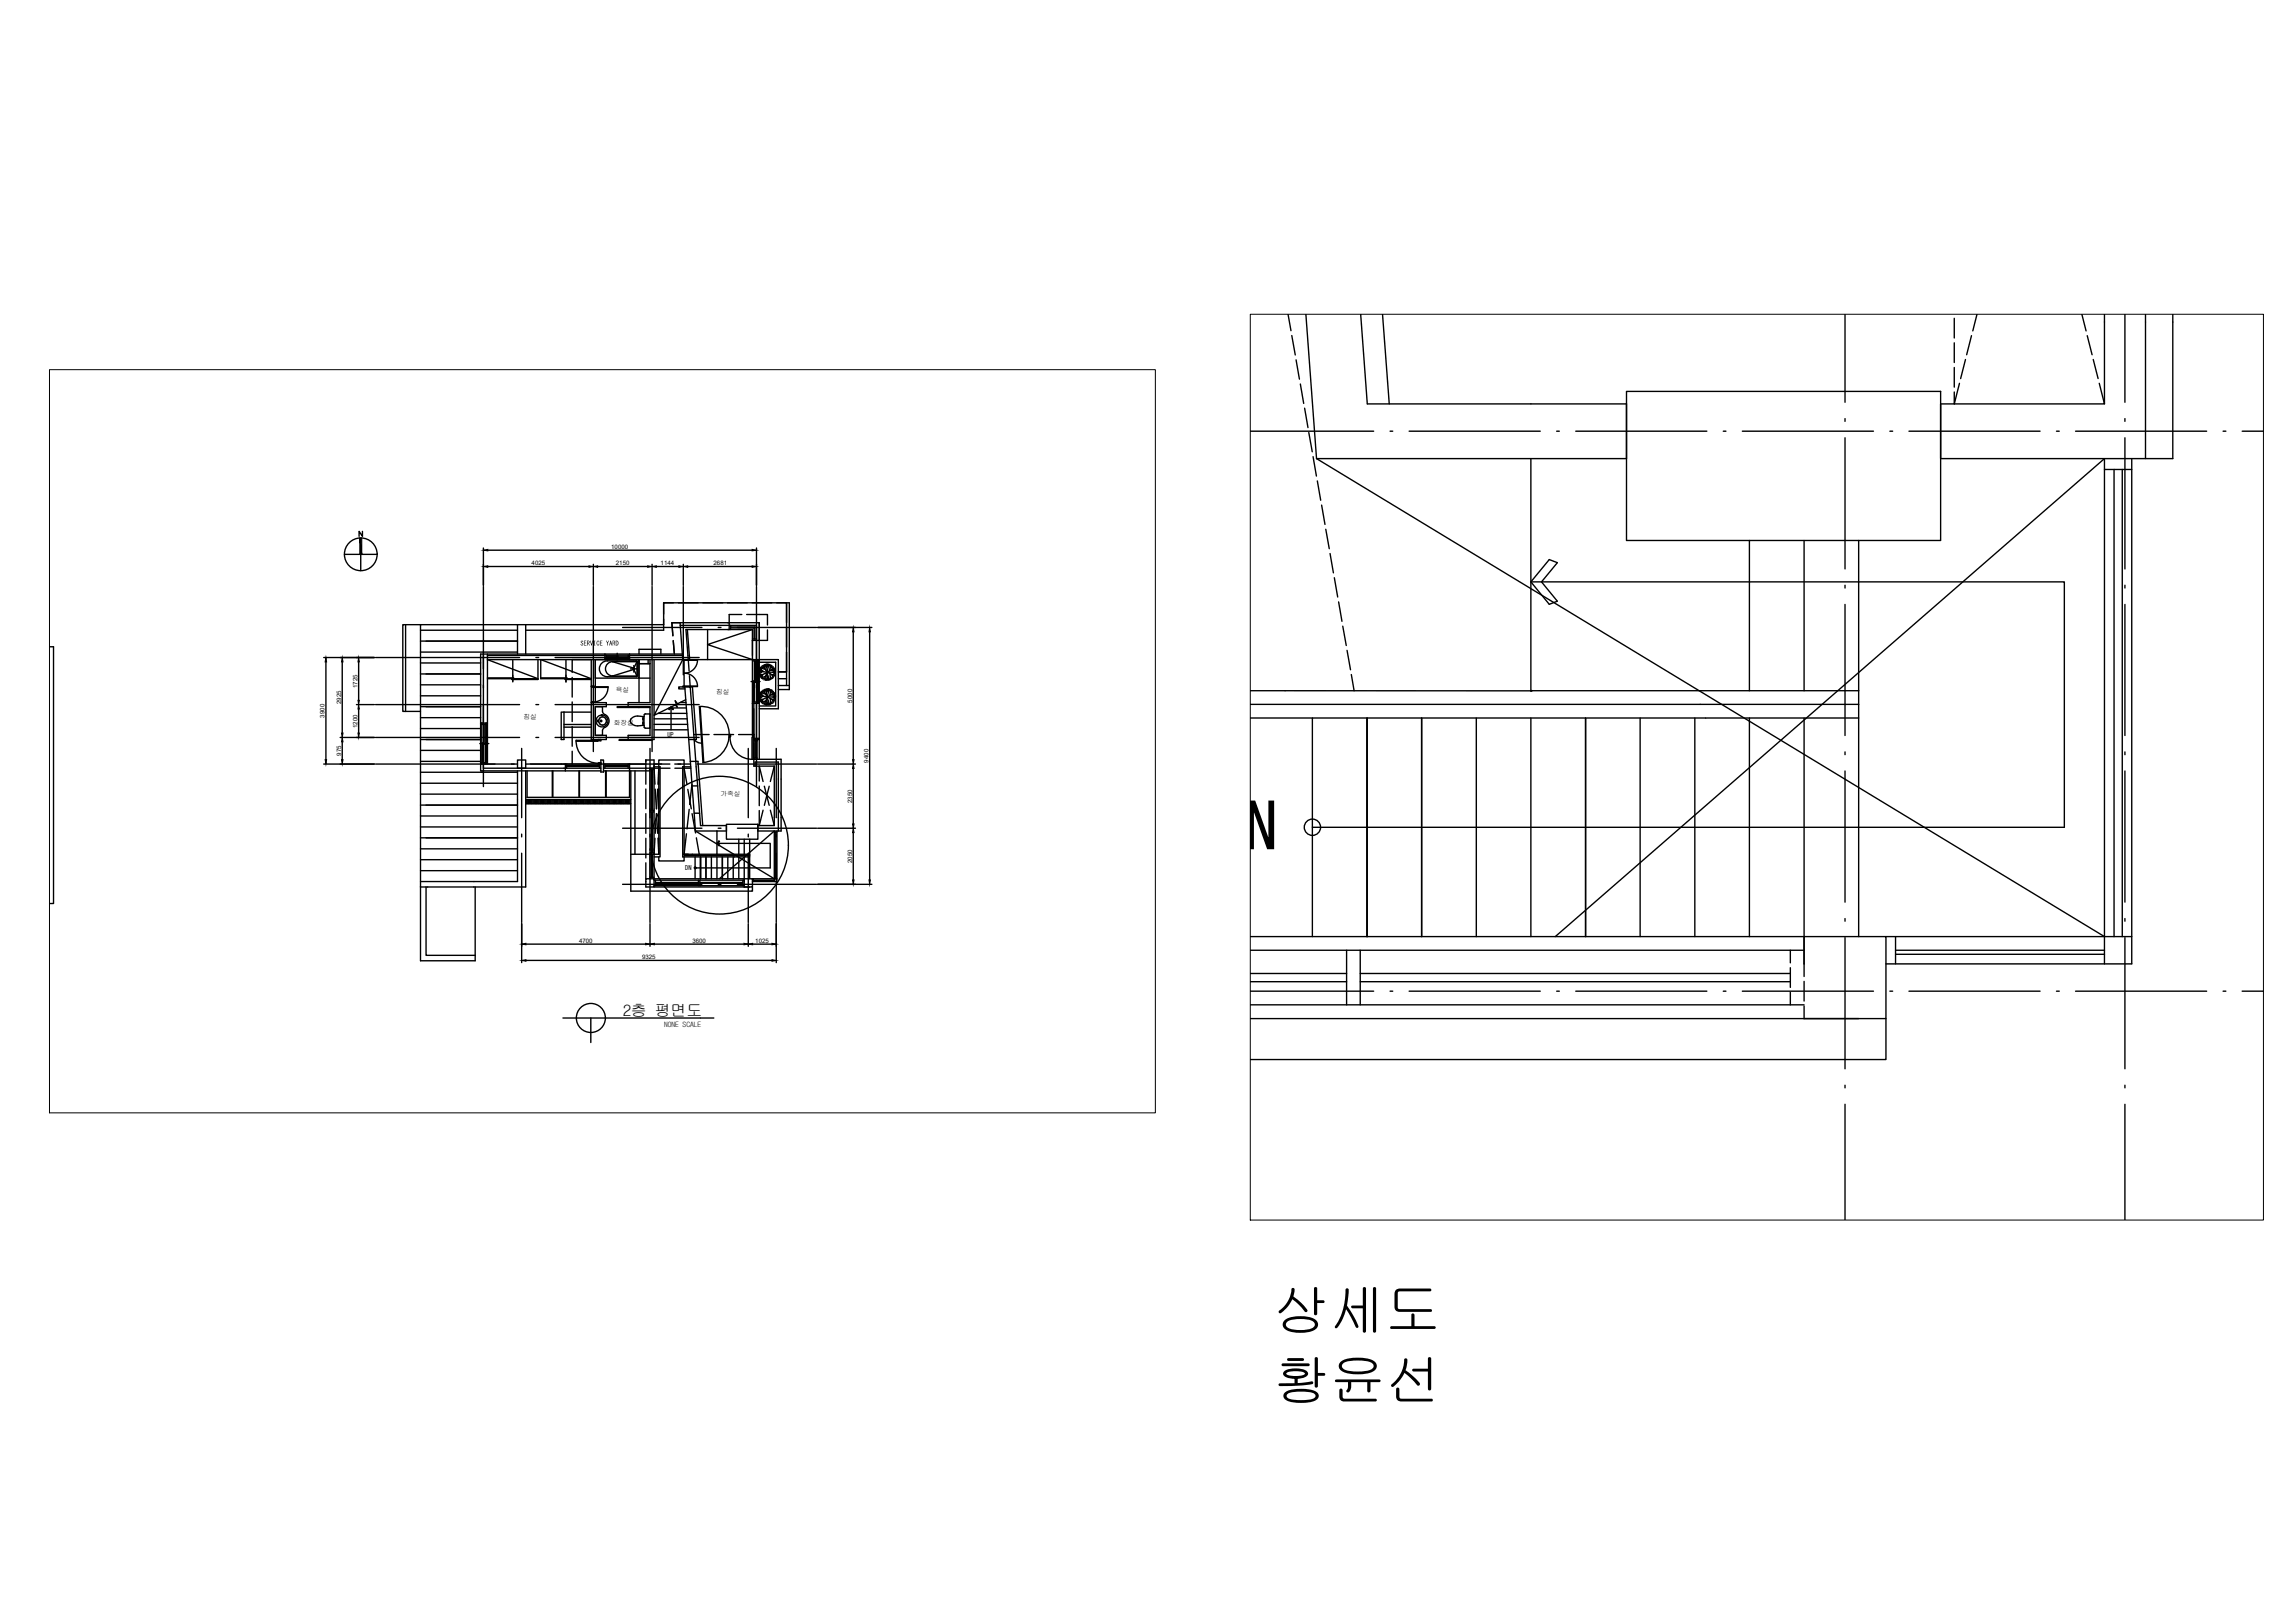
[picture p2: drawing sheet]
<svg xmlns="http://www.w3.org/2000/svg" width="420mm" height="297mm" viewBox="0 0 420 297" stroke-linecap="round" stroke-linejoin="round" font-family="sans-serif">
<defs><g id="words">
<text font-size="11.7" x="222.2" y="155.5">DN</text>
<g font-size="10.2">
<text x="233.1" y="243.4">상세도</text>
<text x="233.2" y="256.2">황윤선</text>
</g>
<text font-size="2.9" x="114.1" y="185.9">2층 평면도</text>
<text font-size="1.4" x="121.6" y="188">NONE SCALE</text>
<g font-size="1.2">
<text x="95.8" y="131.7">침실</text>
<text x="112.8" y="126.7">욕실</text>
<text x="131.1" y="127">침실</text>
<text x="112.4" y="132.7">화장실</text>
<text x="122.2" y="134.9">UP</text>
<text x="131.9" y="145.7">가족실</text>
<text x="125.4" y="159.2">DN</text>
</g>
<g font-size="1.1">
<text x="111.9" y="100.5">10000</text>
<text x="97.3" y="103.5">4025</text>
<text x="112.8" y="103.5">2150</text>
<text x="120.9" y="103.5">1144</text>
<text x="130.6" y="103.5">2681</text>
<text x="65.4" y="125.9" transform="rotate(-90 65.4 125.9)">1725</text>
<text x="59.4" y="131.3" transform="rotate(-90 59.4 131.3)">3900</text>
<text x="62.4" y="128.9" transform="rotate(-90 62.4 128.9)">2925</text>
<text x="156" y="128.6" transform="rotate(-90 156 128.6)">5000</text>
<text x="65.4" y="133.2" transform="rotate(-90 65.4 133.2)">1200</text>
<text x="62.4" y="138.3" transform="rotate(-90 62.4 138.3)">975</text>
<text x="159" y="139.6" transform="rotate(-90 159 139.6)">9400</text>
<text x="156" y="146.9" transform="rotate(-90 156 146.9)">2350</text>
<text x="156" y="158" transform="rotate(-90 156 158)">2050</text>
<text x="106" y="172.6">4700</text>
<text x="126.8" y="172.6">3600</text>
<text x="138.3" y="172.6">1025</text>
<text x="117.6" y="175.6">9325</text>
</g>
</g></defs>
<!-- layer: DIM -->
<g fill="none" stroke="#000" stroke-width=".25">
<path d="M66.4 97.2v1l-.7-1v1M9.1 118.4h.7v47h-.7M63.1 101.5h5.9M66 101.5v2.9M88.5 100.3v6.8M89.3 103.7h18.5M89.3 100.7h48.4M108.6 103.3v3.8M109.4 103.7h9.2M119.4 103.3v3.8M120.2 103.7h4.1M125.1 103.3v3.8"/>
<path d="M125.9 103.7h11.8M138.5 100.3v6.8M149.7 114.8h9.9M156.2 115.6v23.4M159.2 115.6v45.4M59.3 139.8h9.2M59.3 120.3h9.2M59.7 121.1v17.9M62.3 135h6.2M62.7 121.1v13.1M62.7 135.8v3.2M65.3 129h3.2"/>
<path d="M65.7 121.1v7.1M65.7 129.8v4.4M149.7 139.8h6.9M149.7 151.6h6.9M156.2 140.6v10.2M156.2 152.4v8.6M95.5 169v7.2M96.3 172.8h21.9M96.3 175.8h45M119 169v4.2M119.8 172.8h16.4M137 169v4.2"/>
<path d="M137.8 172.8h3.5M142.1 169v7.2M149.7 161.8h9.9M103.1 186.3h25.1M108.2 186.3v4.5M128.2 186.3h2.5"/>
<circle cx="66.1" cy="101.4" r="3"/>
<circle cx="108.2" cy="186.3" r="2.66"/>
</g>
<g fill="#000" stroke="#000" stroke-width=".18">
<path d="M88.5 103.7l.8-.1v.2zM88.5 100.7l.8-.2v.3zM107.8 103.6l.8 .1-.8 .1zM108.6 103.7l.8-.1v.2zM118.6 103.6l.8 .1-.8 .1zM119.4 103.7l.8-.1v.2zM124.3 103.6l.8 .1-.8 .1zM125.1 103.7l.8-.1v.2zM137.7 100.5l.8 .2-.8 .1zM137.7 103.6l.8 .1-.8 .1zM156.2 114.8l.2 .8h-.3zM159.2 114.8l.1 .8h-.2z"/>
<path d="M59.7 120.3l.1 .8h-.3zM59.5 139h.3l-.1 .8zM62.7 120.3l.1 .8h-.3zM62.5 134.2h.3l-.1 .8zM62.7 135l.1 .8h-.3zM62.5 139h.3l-.1 .8zM65.7 120.3l.1 .8h-.3zM65.5 128.2h.3l-.1 .8zM65.7 129l.1 .8h-.3zM65.5 134.2h.3l-.1 .8zM156.1 139h.3l-.2 .8zM156.2 139.8l.2 .8h-.3z"/>
<path d="M156.1 150.8h.3l-.2 .8zM156.2 151.6l.2 .8h-.3zM95.5 172.8l.8-.2v.3zM95.5 175.8l.8-.2v.3zM118.2 172.6l.8 .2-.8 .1zM119 172.8l.8-.2v.3zM136.2 172.6l.8 .2-.8 .1zM137 172.8l.8-.2v.3zM141.3 175.6l.8 .2-.8 .1zM141.3 172.6l.8 .2-.8 .1zM156.1 161h.3l-.2 .8zM159.1 161h.2l-.1 .8z"/>
<path d="M65.9 98.5v3h.3zM65.9 98.5h.3v3z"/>
</g>
<g fill="none" stroke="#000" stroke-width=".25">
<path d="M337.8 57.6v16M389 57.6v16M228.9 78.9h22.6M254.5 78.9h.5M258 78.9h24M285 78.9h.5M288.5 78.9h24M315.5 78.9h.5M319 78.9h24M337.8 76.6v.5M346 78.9h.5M349.5 78.9h24"/>
<path d="M376.5 78.9h.5M380 78.9h24M389 76.6v.5M407 78.9h.5M410.5 78.9h3.9M337.8 80.1v24M389 80.1v24M88.5 107.3v15.1M108.6 107.3v30.2M114 114.8h14.5M119.4 107.3v30.2M125.1 107.3v16.2"/>
<path d="M131.5 114.8h.5M135 114.8h14.5M138.5 107.3v15.1M337.8 107.1v.5M337.8 110.6v24M389 107.1v.5M389 110.6v24M68.7 139.8h21.9M68.7 135h26.4M68.7 120.3h26.4M68.7 129h26.4M88.5 125.4v.5"/>
<path d="M88.5 128.9v15.1M93.6 139.8h.5M95.5 137v12.7M97.1 139.8h24M98.1 135h.5M98.1 120.3h.5M98.1 129h.5M101.6 135h26.4M101.6 120.3h26.4M101.6 129h26.4M119 137v12.7M124.1 139.8h.5"/>
<path d="M127.6 139.8h21.9M137 137v12.7M138.5 125.4v.5M138.5 128.9v15.1M142.1 137v12.7M337.8 137.6v.5M389 137.6v.5M95.5 152.7v.5M95.5 156.2v12.6M114 151.6h14.5M119 152.7v.5M119 156.2v12.6"/>
<path d="M131.5 151.6h.5M135 151.6h14.5M137 152.7v.5M137 156.2v12.6M142.1 152.7v.5M142.1 156.2v12.6M337.8 141.1v24M389 141.1v24M114 161.8h14.5M131.5 161.8h.5M135 161.8h14.5M337.8 168.1v.5"/>
<path d="M337.8 171.6v24M389 168.1v.5M389 171.6v24M228.9 181.4h22.6M254.5 181.4h.5M258 181.4h24M285 181.4h.5M288.5 181.4h24M315.5 181.4h.5M319 181.4h24M337.8 198.6v.5M346 181.4h.5"/>
<path d="M349.5 181.4h24M376.5 181.4h.5M380 181.4h24M389 198.6v.5M407 181.4h.5M410.5 181.4h3.9M337.8 202.1v21.2M389 202.1v21.2"/>
</g>
<g fill="none" stroke="#000" stroke-width=".25">
<path d="M239.1 57.6l1.9 26.3h56.8v-10h-47.5l-1.2-16.3M385.3 57.6v16.3h-30v10h42.5v-26.3M392.8 57.6v26.3M88.5 119.7v12.6M89.2 119.7v12.6h-1.2v-12.6h22.7v1h-21.5M89.2 120h21.5M115.3 120h9.6M124.5 114h.1M124.5 114h9v1.2h-7.9l.4 5.5h-10.7v-1h9.6M124.5 114l.5 6.7M124.5 114.5h9M137.8 117.2h1.2v3.5h-1.2z"/>
<path d="M138.5 117.2v3.5M88.5 139.8v.8h15M94.7 139.1h1.5v1.5h-1.5zM94.7 139.8h-6.7v1.3h15.5v-1.3h-7.3M108.2 128.6h2.8v.7h-2v5.3h2v.7h-2.8zM108.2 120.7v4.9h.8v-4.9M110 139.1h.5v2.2h-.5zM115.3 139.8h2.9M117 120.7v.8h1.7v-.8M118.7 121.5h.3M119 120.7v7.9h-4v.7h4v5.3h-4v.7h4.7v-14.6M119.7 139.1h-1.5v1.5"/>
<path d="M119.7 139.8v.8h-4.4M125.4 125.7h1l.7 9.6h-1zM125.4 125.7h-1.1v.4h1.1M126.4 139.3h1l.3 4.5h-1zM137.8 128.7h1.2v6.6h-1v-6.6h-.2v5.7h.2M138 139h5v13.1h-4.3v-1h3.1v-10.9h-3.8zM138 135.1h1M138.5 128.7v6.4M228.9 126.4h111.4v2.5h-111.4M115.3 141.1h3.7M125.2 156.3h12v.3h-12zM127.1 148.8h1l.1 2.3h4.8v1h-5.7z"/>
<path d="M138.2 140.2v-.7h4.3v12.6M118.2 160.8h1.5v1.5h-1.5zM136.2 160.8h1.6v1.5h-1.6zM136.2 162.3h1M330.3 178.7v-7.3h15v15h-15M330.3 179.6v3.6M330.3 186.4h10M330.3 184.1v2.3"/>
</g>
<g fill="none" stroke="#000" stroke-width=".25">
<path d="M235.8 57.6l.5 2.9M253.1 57.6l1.2 16.3M357.8 58.3v3.6M361.9 57.6l-.7 3M381.1 57.6l.8 3M236.5 61.4l.6 3.6M237.3 65.9l.6 3.5M238.1 70.3l.6 3.5M238.8 74.7l.7 3.6M239.6 79.1l.6 3.6M297.8 71.6h57.5v27.3h-57.5zM357.8 62.7v3.6"/>
<path d="M357.8 67.3v3.6M358.7 70.2l-.9 3.7v-2.2M359.8 65.8l-.9 3.5M360.9 61.4l-.9 3.5M382.1 61.4l.9 3.5M383.2 65.8l.9 3.5M384.3 70.2l1 3.7M240.4 83.6l.6 3.5M241 83.9l144.3 87.5M241.2 88l.6 3.6M242 92.4l.6 3.6M242.7 96.9l.7 3.5"/>
<path d="M280.3 83.9v42.5M320.3 98.9v27.5M330.3 98.9v27.5M340.3 98.9v27.5M385.3 85.9h5M387 85.9v85.5M388.5 85.9v85.5M390.3 83.9v92.5h-45M74.3 114.3v15.9M77 114.3h-3.3v15.9h3.3M77 117.3h17.7M77 119.3h17.7"/>
<path d="M77 115.3h17.7M94.7 114.3v5.4M96.2 115.3h25.3v-5h23v15.9h-2M96.2 114.3v5.4M110.7 119.7h4.6M110.7 119.9h4.6M111 119.9v.6M113 119.6v1.2M115 119.9v.6M117 119.7v-.9h4v.9M121.5 114.3h-44.5v48M123.2 116.3l-.2-2.3h1.5h-1.5l.2 2.4"/>
<path d="M123.3 117.2l.1 2.4M123.3 117.3l.2 2.4M123.3 110.3h-1.8v2.1M133.2 114h5.8v3.2h1.5v-1.9M133.2 115.2h4.6v2M133.5 114.5h5v2.7M133.8 114.8h4.4v2.2M133.8 114.9h4.2v2.1M133.8 114.5v.7M135.8 112.5h-2.3v1.5M136.7 112.5h3.8v1.9M137.8 117h.7"/>
<path d="M142.2 110.3h1.8v3.6M144 119.3v3.7h-1.5h1.5M144 110.3v15.2M243.5 101.3l.6 3.5M244.3 105.7l.6 3.6M245.1 110.2l.6 3.5M245.8 114.6l.7 3.5M246.6 119l.6 3.6M77 135.3h11M77 137.3h11M77 139.3h11M77 129.3h11"/>
<path d="M77 131.3h11M77 133.3h11M77 123.3h11M77 125.3h11M77 127.3h11M77 121.3h11M87.8 136.1h1.7M88 132.3v7.5M88.1 132.6h.7M88.1 132.3v7.5M88.1 139.6h.7M88.5 135.9h-.2v3.7"/>
<path d="M88.5 132.6v7M88.6 132.6v3.6h-.1M88.8 132.5h.4M88.8 132.3v7.5M88.8 139.6h.4M89 135.9h-.1v3.7M89 132.5v7.1M89.2 132.5v3.7h-.2M89.2 132.3v7.5M102.7 130.3h.6v5h-.6zM103.3 132.6h4.9M103.3 133.1h4.9"/>
<path d="M103.3 130.3h4.9M103.5 139.8h6.5v-.2h-.3l-.2 .2M103.7 139.8v.8M104.8 124v3.6M104.8 128.5v3.6M104.8 133v3.6M104.8 137.5v2.3M105.5 135.5h4v.2h-4M105.5 135.5a4 4 0 0 0 4 4.2M108.2 120.7h-3.4v2.4M108.2 125.6v3M108.3 128.4h.2l.1 .2h-.3z"/>
<path d="M108.3 125.6h.3v.1l-.3 .1zM108.5 128.4v.1M109 125.6v3M109.5 135.3h.5v.3h-.3zM109.7 139.6v.1M109.7 139.8v.8M110.5 139.8h4.8M110.7 139.8v.8M110.7 120.5h4.6M110.7 120.7h4.6M111 120.1h2.1v.1M111 120.2h4"/>
<path d="M111.3 125.8h-2.7v-.1h2.7a2.68 2.68 0 0 1-2.7 2.8M112.8 120.2v.2h2.2M113 129.3h4v.2h-4zM115 135.3h-1.6v.2h6v-.2M115 139.8v.8M117 120.7v7.9M117 121.5h2M117 129.5h2M118.2 139.1v.3M119.7 139.8h2.9M123.5 139.8h2.9M125 120.7v.1h2.7a2.41 2.41 0 0 1-2.4 2.4 2.41 2.41 0 0 1 2.4 2.5l-2.7-.1v.1h.2v-5z"/>
<path d="M125.2 125.6h2.5M125.2 120.8h2.5M126 120.7l.2 2.1M126.1 135.3l.3 4M126.2 123.7l.2 2h.4l.7 9.6h-.4l.3 4h.4l.9 11.8M127 134.4h2.8M127.1 135.3a1.58 1.58 0 0 0 1.4 .7M128 129.3a5.1 5.1 0 0 1 5.5 4.8 5.1 5.1 0 0 1-4.8 5.4l-.7-10.2M128.2 129.3l.6 10.2M130.7 134.4h3.6M133.5 134.4v.5l.3-.1v-.4M133.6 134.9a4 4 0 0 0 4.3 4.1v-4.1h-.2v4.1"/>
<path d="M133.6 134.8h.2M135.2 134.4h2.8v.5l-.2-.1v-.4M137.5 124.7h1.6M137.8 128.5h.7M137.8 121h.7M138 120.7h-.2v8h.2M138 135.3v3.7M138 138.7h.6M138.1 124.6h-.1v3.9M138.1 121v7.5M138.3 121v3.9h-.2M138.5 128.5h.4"/>
<path d="M138.5 120.9h.4M138.5 120.7v8M138.6 135.3v3.7M138.7 124.6h-.1v3.9M138.7 120.9v7.6M138.8 120.9v4h-.1M138.9 120.7v8M139 121.2h3v8h-3M139 128.8v-8.1h3.5v9h-3.5M139 135.3v3.7M142.5 125.5h2M142.5 124.2h1.5"/>
<path d="M240.3 131.4v40M247.4 123.5l.5 2.9M250.3 131.4v40M260.3 131.4v40M270.3 131.4v40M280.3 131.4v40M290.3 131.4v40M300.3 131.4v40M310.3 131.4v40M312.3 131.4h28M320.3 131.4v40M330.3 131.4v45"/>
<path d="M340.3 128.9v42.5M77 159.3h17.7M77 157.3h17.7M77 155.3h17.7M77 153.3h17.7M77 147.3h17.7M77 149.3h17.7M77 151.3h17.7M77 141.3h17.7M77 143.3h17.7M77 145.3h17.7M94.7 141.1v20.2h-17.7"/>
<path d="M96.2 145.9v16.4h-19.2M103.5 140.6h6.5M103.5 141.1h6.5M103.7 140.1h6M103.7 140.3h6M110.5 140.6h4.8M110.5 141.1h4.8M110.7 140.1h4.3M110.7 140.3h4.3M115.5 141.1v22h22.3v-.8M116.2 141.1v15.2M118.2 140.6v2.9"/>
<path d="M118.2 144.4v3.6M118.2 148.9v3.6M118.2 153.4v3.6M118.2 157.9v2.9M119 140.6h.7v.2h-.7zM119 140.8v20M119 156.1h.7M119 148.3h.7M119 148.6h.7M119.3 140.8v7.5M119.3 148.6v7.5M119.3 156.3v4.3"/>
<path d="M119.4 140.8v7.5M119.4 148.6v7.5M119.4 156.3v4.3M119.7 140.8v20h16.5M119.7 140.3h1.1M119.9 153.4l-.2 2.9h-4.2M120 144.4l.2 3.6M120.2 148.9l-.2 3.6M120.2 148.9l.2 3.6M120.4 144.4l-.2 3.6M120.5 153.4l.1 2.9v-2.9M120.6 143.5v-2.9l-.1 2.9"/>
<path d="M120.6 144.4v3.6M120.6 148.9v3.6M122.7 140.6h-3l.2 2.9M123.5 140.6h3M125 140.3v16.5M125.8 143.6l-.6-3v15.7l.5-3.7M125.9 144.5l.7 3.5M126.2 148.1l-.4 3.6M126.7 143.5l-.4 3.7M126.7 148.9l.6 3.5M126.7 143.8l.4 5M127.3 156.8v4"/>
<path d="M127.3 152.1l14.5 8.7M127.5 153.3l.5 3M127.7 143.8l.4 5M128.2 156.8v4M129.2 156.8v4M130.2 156.8v4M131.3 152.1v4.2M131.3 156.8v4M132.2 156.8v4M133 150.9h5.7v2.7h-5.7zM133.2 156.8v4M134.2 156.8v4"/>
<path d="M134.5 156.8h2.7M135.3 153.6v2.7M135.3 156.8v4M136.2 153.6v2.7M136.2 156.8v4.5M137.2 153.6v2.7M137.2 156.6v4.2M139 142.9v-2.7l.7 2.8M139 143.9v3.6M139.7 148.3l-.7 2.8v-2.8M139.9 143.9l.9 3.5M140.8 143.9l-.9 3.5"/>
<path d="M141 148.3l.8 2.8M141.8 140.2l-.8 2.8M141.8 152.3h.4M141.9 152.3v8.5M142.1 152.3v8.5M142.2 152.1v9.2h-4.4M77 162.3v13.5h10v-13.5M78 162.3v12.5h9M119 160.6h.7M119.7 161.1h16.5M119.7 162.3h16.5M119.7 162.1h16.5"/>
<path d="M120 161.1v1M120 161.5h7.9M120 161.7h7.9M127.9 161.1v1M128.1 161.1v1M128.1 161.5h7.9M128.1 161.7h7.9M131.7 160.8l10.1-8.7v9.2M136 161.1v1M137.8 160.8h4.4M137.9 161.1h3.9M137.9 160.8v.5"/>
<path d="M137.9 161.2h3.9M228.9 173.9h101.4M228.9 171.4h101.4M228.9 178.2h17.6M228.9 179.7h17.6M246.5 173.9v10M249 173.9v10M249 178.2h78.8M249 179.7h78.8M284.7 171.4l100.6-87.5v92.5M327.8 173.9v2.3M327.8 177.1v3.6"/>
<path d="M345.3 171.4h45M347 173.9h38.3M347 171.4v5M347 174.7h38.3M228.9 186.4h101.4M228.9 183.9h101.4M327.8 181.6v2.3M345.3 186.4v7.5h-116.4"/>
</g>
<!-- layer: 0 -->
<g fill="none" stroke="#000" stroke-width=".25">
<path d="M88.1 132.3h.2M115.3 139.8v1.3M119.7 139.1v1.5M138 129.7v5.4M88.1 141.3h.2M119 155.3v.3M119.7 155.3v.3"/>
<circle cx="131.7" cy="154.7" r="12.6"/>
</g>
<g fill="none" stroke="#000" stroke-width=".25">
<path d="M125.8 115.2l.5 5.5M129.5 115.2v5.5M137.8 115.2l-8.3 2.8 8.3 2.7h-11.8M89.2 120.7l9.3 3.5h-9.3M89.2 124.1h4.8v.1M93.9 120.7v4.1M98.5 120.7v3.7h-4.8v-.2M99 120.7l9.2 3.5h-9.2zM99 124.1h4.8v.1M103.5 124.2v.2h4.7M103.6 120.7v4.1M109 120.7h8v3.4h-8z"/>
<path d="M109 129.3h1.3v.9a.92 .92 0 0 0 .7 .8 1.36 1.36 0 0 1-.5 2.3l-.2 .5v.8h-1.3zM109.3 132h.3M109.4 131.8v.3M109.8 131.4a.72 .72 0 0 1 1 .1 .72 .72 0 0 1 0 1 .72 .72 0 0 1-1 0M109.8 131.4a.75 .75 0 0 0 0 1.1M109.9 132h.3M110 131.8v.3M112.1 121.1l3.9 1.2 .6-1.2M112.1 121.1h4.4M112.1 123.7h4.4M112.2 121.1a1.3 1.3 0 0 0-1.4 1.3 1.3 1.3 0 0 0 1.4 1.3M115.4 122.4h.1"/>
<path d="M115.7 122.4h.7M116 121.8v.1M116 122.1v.7M116 122.9v.1M116.5 121h-5.3a1.45 1.45 0 0 0-1.5 1.4 1.45 1.45 0 0 0 1.5 1.5h5.3M116.5 122.4h.1M116.5 121.1l.1 .1v2.4l-.1 .1M116.5 120.9l.3 .3v2.4l-.3 .3M116.6 123.7l-.6-1.2-3.9 1.2M117 124.1h2M117.7 132.8l.2-.1 .1 .4 .2 .2M117.7 132.3l.1 .1z"/>
<path d="M117.7 131.5l.1 .1zM117.7 131.1a1.77 1.77 0 0 0-2.3 .8v.1a1.27 1.27 0 0 0 1.7 .8l.6-.1M117.9 131.2v1.5M117.9 130.8v.4h-.2v1.5M118.2 130.7h.8l-.1 2.6M118.2 133.3h.7M118.2 130.6l-.2 .2M119.7 133.6h6.2M119.7 132.6h6.2M119.7 131.6h6.1M120.5 130.6h5.2M122.5 129.6h3.1"/>
<path d="M124.5 128.6h1.1M125 120.7l-5.3 10.2 3.9-1.9 .4 .4-.4-1.1 .4 .5 1.5-.7M138.2 135.6v3.1M138.4 135.6v3.1M138.6 135.3v.3h-.6M228.9 131.4h83.4M96.2 141.1v4.8M96.2 146.3h19.3M96.2 147.1h19.3M96.3 146.3v.8M96.5 146.3v.8M96.5 141.1v4.8h18.8v-4.8"/>
<path d="M96.6 146.3v.8M96.8 146.3v.8M96.9 146.3v.8M97.1 146.3v.8M97.3 146.3v.8M97.4 146.3v.8M97.6 146.3v.8M97.7 146.3v.8M97.9 146.3v.8M98 146.3v.8M98.2 146.3v.8M98.4 146.3v.8"/>
<path d="M98.5 146.3v.8M98.7 146.3v.8M98.8 146.3v.8M99 146.3v.8M99.2 146.3v.8M99.3 146.3v.8M99.5 146.3v.8M99.6 146.3v.8M99.8 146.3v.8M99.9 146.3v.8M100.1 146.3v.8M100.3 146.3v.8"/>
<path d="M100.4 146.3v.8M100.6 146.3v.8M100.8 146.3v.8M100.9 146.3v.8M101.1 146.3v.8M101.1 141.1v4.8M101.2 141.1v4.8M101.2 146.3v.8M101.4 146.3v.8M101.5 146.3v.8M101.7 146.3v.8M101.9 146.3v.8"/>
<path d="M102 146.3v.8M102.2 146.3v.8M102.3 146.3v.8M102.5 146.3v.8M102.7 146.3v.8M102.8 146.3v.8M103 146.3v.8M103.1 146.3v.8M103.3 146.3v.8M103.4 146.3v.8M103.6 146.3v.8M103.8 146.3v.8"/>
<path d="M103.9 146.3v.8M104.1 146.3v.8M104.2 146.3v.8M104.4 146.3v.8M104.6 146.3v.8M104.7 146.3v.8M104.9 146.3v.8M105 146.3v.8M105.2 146.3v.8M105.3 146.3v.8M105.5 146.3v.8M105.7 146.3v.8"/>
<path d="M105.8 146.3v.8M106 146.3v.8M106 141.1v4.8M106.1 141.1v4.8M106.2 146.3v.8M106.3 146.3v.8M106.5 146.3v.8M106.6 146.3v.8M106.8 146.3v.8M106.9 146.3v.8M107.1 146.3v.8M107.3 146.3v.8"/>
<path d="M107.4 146.3v.8M107.6 146.3v.8M107.7 146.3v.8M107.9 146.3v.8M108.1 146.3v.8M108.2 146.3v.8M108.4 146.3v.8M108.5 146.3v.8M108.7 146.3v.8M108.8 146.3v.8M109 146.3v.8M109.2 146.3v.8"/>
<path d="M109.3 146.3v.8M109.5 146.3v.8M109.6 146.3v.8M109.8 146.3v.8M110 146.3v.8M110.1 146.3v.8M110.3 146.3v.8M110.4 146.3v.8M110.6 146.3v.8M110.7 146.3v.8M110.9 141.1v4.8M110.9 146.3v.8"/>
<path d="M111 141.1v4.8M111.1 146.3v.8M111.2 146.3v.8M111.4 146.3v.8M111.5 146.3v.8M111.7 146.3v.8M111.9 146.3v.8M112 146.3v.8M112.2 146.3v.8M112.3 146.3v.8M112.5 146.3v.8M112.6 146.3v.8"/>
<path d="M112.8 146.3v.8M113 146.3v.8M113.1 146.3v.8M113.3 146.3v.8M113.5 146.3v.8M113.6 146.3v.8M113.8 146.3v.8M113.9 146.3v.8M114.1 146.3v.8M114.2 146.3v.8M114.4 146.3v.8M114.6 146.3v.8"/>
<path d="M114.7 146.3v.8M114.9 146.3v.8M115 146.3v.8M115.2 146.3v.8M115.4 146.3v.8M120.6 156.8v.8h4.6v-.8M120.8 140.3v16.5h-1.1M125 140.3h.1M125 156.8h9.5M125 140.3h1.4M125.2 140.6v-1.5h-4.6v17.2h-.9"/>
<circle cx="109.4" cy="131.9" r=".1"/>
<circle cx="110" cy="131.9" r=".12"/>
<circle cx="110.2" cy="131.9" r="1.09"/>
<circle cx="116" cy="122.4" r=".12"/>
</g>
<!-- layer: 8ǐ -->
<g fill="none" stroke="#000" stroke-width=".25">
<path d="M280.3 106.5h97.6v44.9h-137.6M285.1 103l-2.9 3.5 2.9 3.5-1.5 .6-3.3-4.1M285.1 103l-1.5-.6-3.3 4.1M122.4 129.7l.5-.3 .4 .3-.1 .2-.3-.3-.4 .3zM122.9 129.4v4.2M138.9 123l.4-.1 1.2 .1M139 127.5l.4-.1 1.1 .2M139 122.9h.2M139 123.4l.5 .1M139 127.4h.2M139 127.9l.6 .1M139.1 122.4l.7 .5"/>
<path d="M139.1 126.9l.7 .6M139.1 123.2l-.1 .1M139.2 122.2l.2 .4M139.2 127.7l-.2 .1M139.2 126.8l.2 .3M139.2 123.4l-.2 .1M139.2 122.2l.9 .3M139.3 127.9l-.3 .2M139.3 122.6h-.3M139.3 126.7l.8 .3M139.3 127.1h-.2M139.3 122.1h.6"/>
<path d="M139.4 123.6l-.2 .2M139.4 126.6h.5M139.4 128.1l-.2 .2M139.5 124.1h.5M139.5 122.7l-.3 .1M139.5 121.9v.2M139.5 123.8l-.3 .1M139.5 128.7h.5M139.5 127.2l-.2 .1M139.5 122.3h-.4M139.6 128.4h-.3M139.6 126.4v.2"/>
<path d="M139.6 122.9l-.3 .2-.4 .1M139.6 126.8h-.4M139.6 127.4l-.2 .3h-.4M139.6 123.5l-.3 .5M139.6 121.8l.9 1.2M139.7 128l-.3 .5M139.7 126.3l.8 1.3M139.7 124.1l-.1 .2M139.7 121.8l.3 .2M139.8 128.7l-.2 .1M139.8 126.3l.2 .2M139.9 121.7v.6"/>
<path d="M140 121.7l.3 .3M140 126.2v.6M140 126.2l.3 .3M140.1 123.8l-.7 .3M140.1 121.6v.3M140.2 128.3l-.8 .3M140.2 126.1v.3M140.2 124.2l-.1 .3M140.3 121.6v1.1M140.3 128.7l-.2 .3M140.3 123.5l-.5 .9M140.3 126.1v1.2"/>
<path d="M140.3 128l-.4 1M140.4 121.5l.3 .6M140.4 121.8l-.1 .3M140.4 123l1 .5 .5-.2M140.4 123l.3 1v.5M140.4 123l-.2 1 .1 .5M140.4 126l.3 .6M140.5 123l1.4 .2M140.5 126.4l-.2 .3M140.5 124.3l-.3 .2M140.5 127.6l1 .4 .4-.2M140.5 127.6l.3 .9-.1 .5"/>
<path d="M140.5 127.6l-.2 .9v.5M140.5 127.6l1.5 .1M140.5 124.1l.2 .3M140.5 128.8l-.3 .2M140.5 121.5v.3l.2-.2M140.5 128.6l.2 .3M140.6 123.7l-.1 .8M140.6 126.1l-.1 .3 .2-.3M140.6 128.2l-.1 .8M140.7 124.2l.3 .2M140.7 128.7l.3 .2M140.8 121.6l-.3 1.5-1.4 .6"/>
<path d="M140.8 126.1l-.3 1.5-1.3 .6M140.9 121.6v.2M140.9 126.1v.2M141 123.3l.2 1M141 127.8l.3 1M141 123.8v.6M141 124.1l-.2 .4M141.1 121.9l.2-.1-.1 .3M141.1 121.7l-.4 .2M141.1 128.3v.6M141.1 128.7l-.3 .3M141.1 126.2l-.4 .3"/>
<path d="M141.1 121.7l-.2 1.1M141.2 124.1l.2 .1M141.2 126.2l-.3 1.1M141.2 128.6l.3 .1M141.3 122.5l.2 .1M141.3 123.5l.3 .5M141.3 127l.3 .1M141.3 128l.4 .5M141.3 126.3l-.2 .2M141.4 126.4l-.1 .3M141.4 123.7h.3M141.5 123.7v.4"/>
<path d="M141.5 128.2l.3 .1M141.5 128.3v.3M141.5 122l-.5 .3M141.5 122.1l-.1 .3M141.5 123.5l.3 .1M141.6 122.3l.2 .1M141.6 126.5l-.6 .3M141.6 123h.3M141.6 126.6l-.2 .3M141.6 128l.3 .2M141.6 126.8l.3 .1-.3 .2h.3M141.6 122.7l.3 .1"/>
<path d="M141.6 127.5h.4M141.6 127.2l.3 .1M141.7 123.1l.2 .3M141.7 122.2l-1.2 .8M141.8 127.7l.1 .2M141.8 126.8l-1.3 .8M141.8 122.4l-.3 .2h.4M141.8 122.5l-.2 .2h-.5M141.9 127l-.3 .2h-.5M141.9 122.7l-.5 .3M141.9 122.9l-.1 .1M142 127.3l-.5 .3"/>
<path d="M142 127.4l-.2 .1M280.3 126.4h.1M131.3 154.4h9.7v4.4h-13.7M131.3 156.3h.1M131.6 153.9l.1 .1-.3 .4 .3 .3-.1 .1-.3-.4z"/>
<circle cx="127.3" cy="158.8" r=".16"/>
<circle cx="240.3" cy="151.4" r="1.49"/>
</g>
<g fill="#000">
<path d="M106.3 117.4l.2-.2 .2 .2 .1 .1-.2-.2-.2 .1 .4 .4-.1 .3h-.3l-.1-.1v-.1l.2 .2 .2-.2-.4-.3zM106.9 117.2h.4l-.3 .1v.3h.3l-.3 .1v.4h.4h-.5zM108 117.2h.1l.2 .7 .2-.7h.1l-.2 .9h-.2zM108.8 117.2h.2v.9h-.2zM109.3 117.3l.3-.1 .1 .2-.1 .2-.1-.3-.2 .2 .1 .5 .3-.2-.2 .3h-.1l-.2-.2zM109.8 117.2h.5l-.4 .1v.3h.3l-.3 .1v.4h.4h-.5zM111 117.2l.2 .4 .3-.4-.2 .5v.4h-.1v-.4z"/>
<path d="M107.6 117.3v.4l.2-.1v-.2zM107.5 117.2l.4 .2-.1 .3 .2 .4-.3-.4h-.1v.4h-.1z"/>
<path d="M111.8 117.2l.3 .9-.2-.2h-.2l-.2 .2zM111.8 117.5l-.1 .3h.2z"/>
<path d="M112.2 117.3v.4l.3-.1v-.2zM112.2 117.2l.4 .2-.1 .3 .1 .4-.2-.4h-.2v.4z"/>
<path d="M112.8 117.3v.8h.1l.2-.5-.1-.2zM112.7 117.2l.4 .1 .1 .2v.4l-.2 .2h-.3z"/>
</g>
<!-- layer: 0 -->
<path d="M228.9 57.5h185.5v165.8h-185.5zM9.1 67.7h202.4v136h-202.4z" fill="none" stroke="#000" stroke-width=".18"/>
<use href="#words"/>
</svg>
